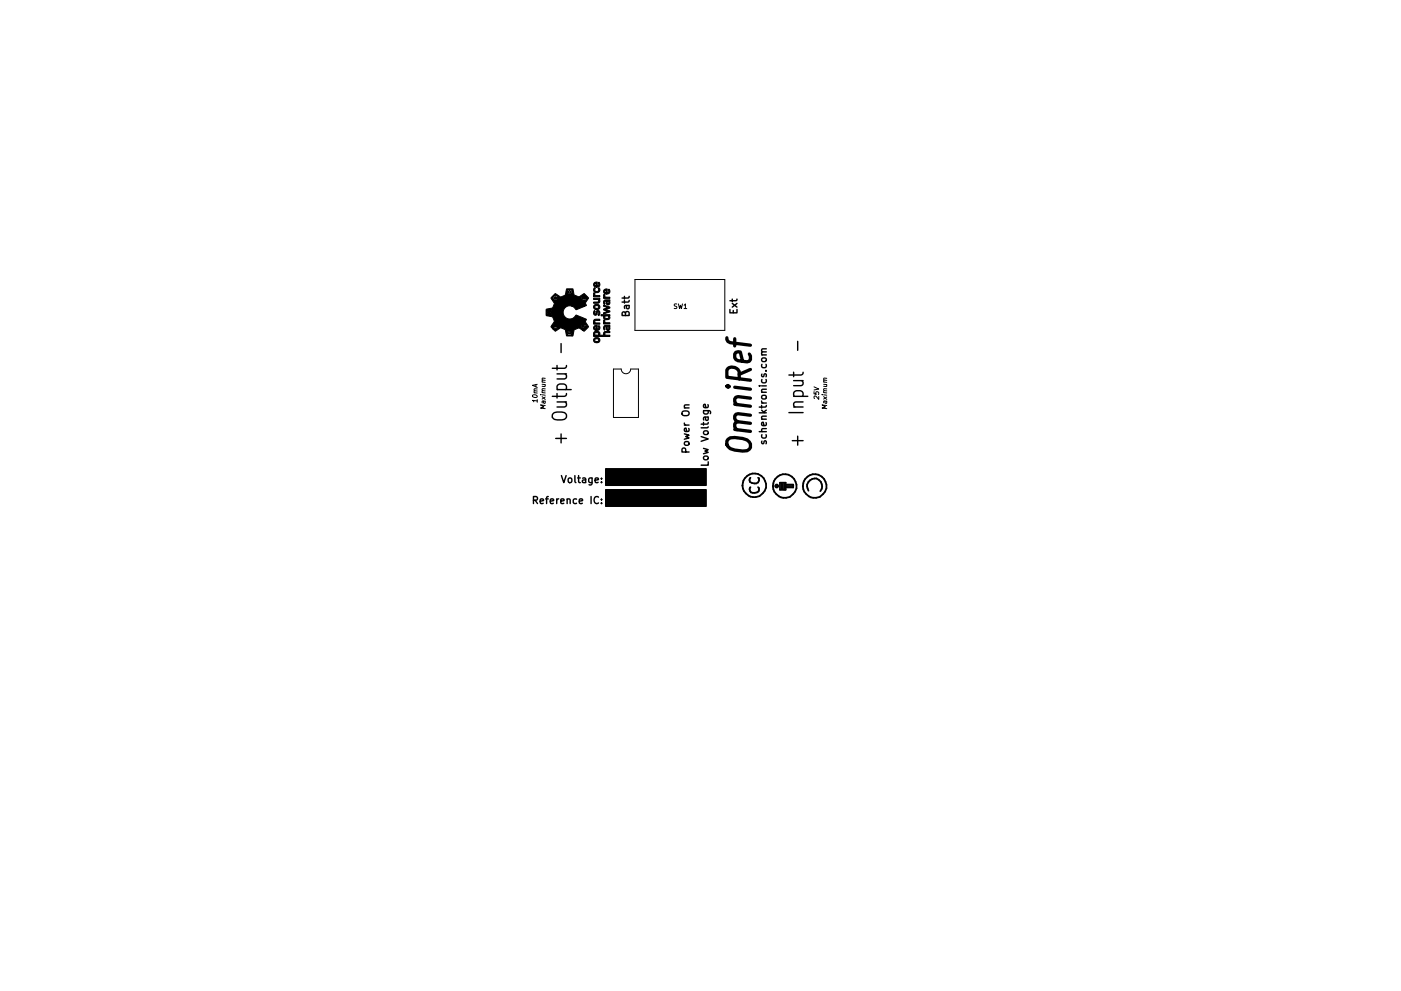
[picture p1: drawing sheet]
<svg xmlns="http://www.w3.org/2000/svg" width="297mm" height="210mm" viewBox="0 0 297 210" stroke-linecap="round" stroke-linejoin="round" font-family="sans-serif">
<g fill="none" stroke="#000" stroke-width=".3">
<path d="M118.1 77.5v1M118.1 79.3h2M119 72.9v1.9M119.8 79.3a.61 .61 0 0 1 .2 1l-1.9 .1M120.1 77.5l-.1 .5-.3 .1h-2.6M132.4 62.9v.5M132.4 63.7v.6M132.6 66.4l.3-.3 .4 .1 .1 .2v.5h-1.5l.1-.7h.3l.2 .1 .1 .6M132.8 64.8v.5l.2 .2 .4-.2-.1-.5M133.4 64.8l-.9 .1v.5M133.4 63.7l-.2 .4h-1.3M133.4 62.9l-.2 .3h-1.3"/>
<path d="M154.8 65.7v.7h1.5v-.7M155.3 64.4l1 .8M155.3 63.4v.6M155.5 65.9v.5M156.3 63.4l-.3 .4h-1.2M156.3 64.4l-1 .8M161.5 75.3h1M161.5 79.4v.3l.2 .2h.2l.1-.5h.4v.5M161.5 77.3v.4l.3 .3 .6-.1v-.6M161.6 76h.7l.2 .2-.1 .4-.2 .1h-.6l-.1-.3zM162.3 78.7h.2M162.5 74.7h-1v.4l.1 .2"/>
<path d="M162.5 74l-1 .1v.3l.2 .3M168.3 79v.9M169.1 72.4v1.9M170.3 79l-.2 .4-.3 .2h-2.5M117.2 87.8a2.46 2.46 0 0 1 2.8 0l.1 .2-.1 .7a2.46 2.46 0 0 1-2.8 0l-.1-.2zM117.8 93h2.3M118.1 85.3h2M118.1 83.5v.9M118.1 82.7h3M118.2 82.7l-.1-.8 .6-.4h.8l.5 .2 .1 .2-.1 .8M119 92.1v1.9M119.8 85.3a.61 .61 0 0 1 .2 .9l-1.9 .2"/>
<path d="M120.1 83.5l-.1 .5-.3 .1h-2.6M144.7 87.4a.96 .96 0 0 1 1.4 .1 .5 .5 0 0 1-.5 .7h-.5a.5 .5 0 0 1-.5-.3 .5 .5 0 0 1 .1-.5zM145.1 92l1 .3-.7 .3 .7 .3-1 .3M145.1 89.8l.3 .4M145.1 90.2h1M145.1 86.5h1M145.2 93.8h.8l.1 .2-.1 .3-.2 .2-.6-.1-.1-.2zM145.4 95.9l-.1-.7-.2-.2-.4 .1-.1 .8h1.5M146 90.9l.1 .4-.2 .2h-.7v-.6l.3-.1 .1 .7M146.1 85.9l-.9 .1-.1 .3 .1 .2M148.7 92.6l1.5 .5-1.5 .5M149.2 95.1l1 .3-.8 .3 .8 .3-1 .3"/>
<path d="M149.2 87.1h1.2l.3 .3-.1 .4M149.2 89.6v.6M149.2 87.1v.5l.2 .2 .7-.1v-.6M149.3 96.8h.7l.2 .3-.1 .3-.2 .2-.6-.1-.1-.2zM149.3 91.5h.7l.2 .2-.1 .4-.2 .1-.6-.1-.1-.2zM149.5 88.5l.1 .5 .2 .2 .4-.2-.1-.5M150.1 85.8l.1 .5-.3 .2-.7-.1v-.6h.3l.2 .7M150.2 98v.7h-1.5M150.2 90.6l-.3 .2h-1.2M150.2 89.6l-.3 .4h-1.2M150.2 88.5l-1 .1v.5M161 81.9h.1"/>
<path d="M161 91.6h1.5M161 87.6h1.5M161.5 85.1l.3 .4M161.5 88.9h1M161.5 87l.5 .6M161.5 86v.6M161.5 85.5h1M161.5 83.2h1M161.5 81.9h1M161.5 93.6v.3l.2 .3 .2-.1 .1-.5h.4v.6M161.5 92.2v.5l.3 .2 .6-.1v-.6M161.5 80.5v.4l.3 .3 .6-.1v-.6"/>
<path d="M161.6 83.9h.7l.2 .3-.1 .3-.2 .2-.6-.1-.1-.2zM162.4 89.7l.1 .4-.2 .2-.8-.1v-.5l.3-.1 .2 .7M162.5 90.9l-1 .1v.4l.1 .2M162.5 88.3l-1 .1v.3l.1 .2M162.5 86l-.2 .4h-1.3M162.5 82.6l-1 .1v.3l.1 .2M162.5 87l-.6 .4M167.3 87.5h3M168 93.5h2.3M168.3 86.4h2M168.3 84.1h3M168.3 80.8h2"/>
<path d="M168.4 84.1l-.1-.7 .5-.5h.9l.4 .2 .2 .3-.2 .7M169.1 92.5v1.9M170 80.8a.61 .61 0 0 1 .1 .9l-1.8 .1M170.3 85.3l-1.9 .1a.61 .61 0 0 0 .2 1M113.1 106.1h.7l.2-.3-.1-.3-.8-.2v1.5M113.5 106.1l.5 .7M114.5 106.3l.7-.1v-.3l-.5-.1-.2 .3 .1 .7h.6M115.7 105.8h.5M116.2 105.3l-.3 .3v1.2M116.7 106.3l.7-.1-.1-.3-.4-.1-.2 .3v.7h.6M118 105.8v1M118.5 105.8l-.5 .3"/>
<path d="M118.9 106.3l.7-.1-.1-.3-.4-.1-.2 .3 .1 .7h.5M119 100.9l.5 1.5 .5-1.5M120.2 106l.3-.2 .3 .1 .1 .9M120.2 105.8v1M120.5 101.5l.2-.1 .5 .1v.6l-.1 .2-.4 .1-.2-.1zM121.9 100.9v1.3l.2 .2M122.2 105.9l-.4-.1-.3 .3 .2 .7h.5M122.5 101.4h.5M122.7 100.9v1.3l.3 .2M122.8 106.3l.7-.1v-.3l-.5-.1-.2 .3 .1 .7h.6M123.5 101.5h.6l.1 .9M124.2 101.8h-.5l-.2 .2 .2 .4 .5-.1"/>
<path d="M125.3 105.3v1.5M125.5 101.4v1.2l-.3 .3-.3-.1M125.5 101.5l-.4-.1-.3 .3 .2 .6h.5M126.2 101.9l.7-.1-.1-.3-.4-.1-.2 .2v.7h.6M126.9 105.5a.71 .71 0 0 0-1 .5 .71 .71 0 0 0 .7 .8l.3-.1M127.5 102.3v.1M127.5 101.5v.1M127.5 106.7v.1M127.5 105.9v.2"/>
</g>
<g fill="none" stroke="#000" stroke-width=".21">
<path d="M134.6 59.3h19.1v10.8h-19.1zM130.1 78.3h1.6a1 1 0 0 0 1 1 1 1 0 0 0 1-1h1.7v10.3h-5.3zM143.5 64.5l-.5 .1a.42 .42 0 0 0 .5 .5l-.1 .3h-.5M143.8 64.5l.3 1 .2-.7 .2 .7 .2-1M145 64.8l.3-.3v1M145 65.5h.6M112.9 83.8a.49 .49 0 0 1 .7-.1 .49 .49 0 0 1 .2 .6 .52 .52 0 0 1-.6 .1 .52 .52 0 0 1-.3-.6zM113.2 83.3l.7 .1M113.6 81.6v.5M113.9 85.1l-1-.2 .3 .4M113.9 83l-.6-.1v.4M113.9 82.5h-.6l.1 .4"/>
<path d="M113.9 81.5l-1 .2 1 .5M113.9 84.8v.5M114.6 83.7h.1M114.9 84.1l.7 .7M114.9 83.8h.7M114.9 83.3l.7 .1M114.9 81.5l.7 .1M114.9 81l.7 .1M115.2 85.1l.1 .4 .2 .1 .1-.1v-.4M115.5 81.6l.1 .4h-.7M115.6 86l-1-.1 .7 .4-.7 .3 1 .1M115.6 85.1h-.6v.4"/>
<path d="M115.6 82.9h-.6v.4M115.6 82.5h-.6l.1 .4M115.6 80.7h-.6v.4M115.6 80.3l-.6-.1 .1 .4M115.6 84.2l-.7 .5M172.6 83.1v.5l.5 .1-.1-.5h.5v.5M172.6 82.1l1 .4-1 .2M173.6 84.1v.6l-.7-.7-.3 .2 .1 .4M174.3 83.7h.1M174.6 84.1l.7 .7M174.6 83.8h.7M174.6 83.3l.7 .1"/>
<path d="M174.6 81.5l.7 .1M174.6 81l.7 .1M174.9 85.1l.1 .4 .1 .1 .2-.1-.1-.4M175.2 81.6v.4h-.6M175.3 86l-1-.1 .7 .4-.7 .3 1 .1M175.3 85.1h-.6v.4M175.3 82.9h-.6v.4M175.3 82.5h-.6l.1 .4M175.3 80.7h-.6v.4M175.3 80.3l-.6-.1 .1 .4M175.3 84.2l-.7 .5"/>
</g>
<g fill="none" stroke="#000" stroke-width=".7">
<path d="M154.1 71.7v.3l.2 .5 .5 .2 4.3 .5M155.8 71.9v1.5M158.9 75.1l.2 .4v.8l-.2 .3-.5 .2-1.9-.3-.5-.2-.2-.4v-.8l.2-.3 1-.1 .4 2M159.1 78.4l-2.4 1M154.1 81.9l.2 .3 .3-.2-.3-.2-.2 .1 .5 .1M154.3 93.2l.5-.3a5 5 0 0 1 4.1 .9l.2 .4v.8l-.7 .6a5 5 0 0 1-4.1-.9l-.2-.4v-.7zM155.8 91.1l3.3 .4M155.8 85.8l3.3 .4M155.8 82.2l3.3 .4M156.7 80.4v-1.6a1.51 1.51 0 0 0-2.6-.3v1.5l5 .7M159.1 89.8l-2.6-.3-.5 .1a1 1 0 0 0 .2 1.6M159.1 88.1l-2.6-.3-.5 .1-.2 .4v.5l.2 .4 .5 .3"/>
<path d="M159.1 84.5l-2.6-.3-.5 .1a1 1 0 0 0 .2 1.5"/>
</g>
<g fill="none" stroke="#000" stroke-width=".38">
<path d="M159.1 101.4a.66 .66 0 0 0-.1 .9 1.07 1.07 0 0 0 1.3 .3 1.07 1.07 0 0 0 .6-1.1l-.2-.1M159.1 103.4a.78 .78 0 0 0 0 .9 .78 .78 0 0 0 .9 .3l.5-.1a.67 .67 0 0 0 .2-1.1M164.5 103.1h.4M165.4 102.4h1.2v1.5h-1.2zM165.7 102.5v1.3M166 102.6v1.2M166.3 102.6v1.3M166.6 102.8h1.6v.6h-1.5M166.7 103.1h1.3M171.4 104.1a1.62 1.62 0 0 1 .2-2.2 1.62 1.62 0 0 1 2.3 .1 1.62 1.62 0 0 1 0 2.2"/>
<circle cx="159.9" cy="103" r="2.51"/>
<circle cx="164.7" cy="103.1" r=".32"/>
<circle cx="166.4" cy="103.1" r="2.51"/>
<circle cx="172.7" cy="103.1" r="2.51"/>
</g>
<g fill="#000" stroke="#000" stroke-width=".21">
<path d="M117.4 62.6l.3-.3 .6 .3a1 1 0 0 0 1.6-.3l.2-1h.9a.42 .42 0 0 1 .5 0 .42 .42 0 0 1 .1 .5 .94 .94 0 0 0 1 1.1l.2 .1 .6-.4a.43 .43 0 0 1 .5-.3 .43 .43 0 0 1 .3 .3l.6 .6-.3 .5a.65 .65 0 0 0-.2 1.1l-.5 .2v-1.3a.54 .54 0 0 0 .5-.8l-.2 .1a.32 .32 0 0 1-.1 .4 .32 .32 0 0 1-.4-.1 .32 .32 0 0 1 0-.4h-.2l-.1 .3 .2 .4 .3 .1v1.3l-.2 .1a1.95 1.95 0 0 1-1.6 .5l-.7-.6v-3.3l-.2-.2-.3 .1-.3-.1-.2 .2v.6h1v2.7l-.2-.1a1.42 1.42 0 0 0-1.6 1 1.42 1.42 0 0 0 .9 1.8 1.42 1.42 0 0 0 1.8-.9l2.1 .9a.65 .65 0 0 0 .2 1.1l.3 .5-.9 1-.3-.1v-.5l.2-.1 .2-.4 .2 .1-.1 .4a.38 .38 0 0 0 .3-.5 .38 .38 0 0 0-.5-.2 .38 .38 0 0 0-.2 .5l-.1-.5h-.2v.5l.2 .2v.5l-.2-.2a1.12 1.12 0 0 0-1.7 .1l-.2 1.2h-.2v-.5h-.4v-.1a.35 .35 0 0 0-.4-.4 .35 .35 0 0 0-.2 .5v.3h1v.2h-1.2l-.1-.7a1 1 0 0 0-1.5-.8l-.8 .5-.4-.4v-.3h1l-.1-6.3a.5 .5 0 0 0-.5-.6 .5 .5 0 0 0-.5 .6v.3h1v5.8h-.3v-.4h-.2v.4h-.2v-.5h-.2v1l-.5-.6 .4-.5a1.05 1.05 0 0 0-.2-1.6l-1-.2v-.2h.8v-.2h-.6l.5-.2v-.2l-.5-.2h.6v-.2h-.8v.3l.4 .2-.4 .2v.5l-.2-.2a1.14 1.14 0 0 1 .1-1.2l.2-.1a1.04 1.04 0 0 0 1.1-.3 .91 .91 0 0 0-.1-1.5l-.3-.5zM117.5 63a.32 .32 0 0 1 .4 0 .32 .32 0 0 1 .1 .3h-.6zM120.5 61.8l.2 .3h-.2zM120.5 70.6h.2l.1 .2h-.3zM120.9 61.8h.2v.3h-.2zM125.9 67.9l.3-.2h1v.3h-.5a.36 .36 0 0 0-.4 0 .36 .36 0 0 0 0 .5h.9v.3h-1.3v-.3h.1l-.2-.3zM126.1 61l.1 .2a.38 .38 0 0 0 .1 .5 .38 .38 0 0 0 .5 0 .38 .38 0 0 0 0-.5l.2-.2a.64 .64 0 0 1 0 .9 .64 .64 0 0 1-.9 0 .64 .64 0 0 1 0-.9zM126 65.9l.2 .1-.1 .6 .3-.1a.48 .48 0 0 1 .5-.7 .48 .48 0 0 1 .3 .8l-.2 .4-.2-.2 .1-.5-.2-.2a.59 .59 0 0 1-.7 .7l-.2-.5zM126 69.2l.6-.2 .1 .9a.38 .38 0 0 0 .2-.7 .44 .44 0 0 1 .4 .3 .44 .44 0 0 1-.3 .5l-.6 .1v-.7a.26 .26 0 0 0-.4 .2 .26 .26 0 0 0 .4 .3v.2a.53 .53 0 0 1-.5-.3 .53 .53 0 0 1 .1-.6zM126 71.8a.63 .63 0 0 1 .9-.1 .63 .63 0 0 1 0 1h-.4v-.2a.34 .34 0 0 0 .4-.4 .34 .34 0 0 0-.5-.2 .29 .29 0 0 0-.3 .3 .29 .29 0 0 0 .4 .3v.2h-.4a.55 .55 0 0 1-.1-.9zM126 60l.6-.2v.9a.35 .35 0 0 0 .3-.3 .35 .35 0 0 0-.1-.3l.2-.2a.61 .61 0 0 1 .1 .7 .61 .61 0 0 1-.7 .3l-.1-.8a.29 .29 0 0 0-.2 .3 .29 .29 0 0 0 .3 .3v.2a.54 .54 0 0 1-.5-.3 .54 .54 0 0 1 .1-.6zM126 70.4a.64 .64 0 0 1 .8-.1 .64 .64 0 0 1 .3 .8h1a.53 .53 0 0 1 0-.7 .53 .53 0 0 1 .7-.1h.5v.3h-.4a.35 .35 0 0 0-.5 0 .35 .35 0 0 0 0 .5h.9v.3h-2.8v-.3a.32 .32 0 0 0 .4-.4 .32 .32 0 0 0-.5-.1 .28 .28 0 0 0-.3 .3 .28 .28 0 0 0 .4 .2v.3h-.6v-.3h.1a.45 .45 0 0 1 0-.7z"/>
<path d="M126 64.8a.65 .65 0 0 1 .9-.2 .65 .65 0 0 1 .1 1l-.5 .1v-.3a.34 .34 0 0 0 .4-.3 .34 .34 0 0 0-.5-.2h-.2a.3 .3 0 0 0-.1 .4 .3 .3 0 0 0 .4 .1v.3l-.5-.2a.56 .56 0 0 1 0-.7zM125.9 62.1l.3 .2v.4h1v.3h-1.3v-.3h.1l-.2-.3zM125.9 63.3h1.3v.2h-.2a.54 .54 0 0 1 0 .7 .54 .54 0 0 1-.7 .1h-.4v-.2h.4a.35 .35 0 0 0 .5 0 .35 .35 0 0 0 0-.5l-.9-.1zM128 62.4l.2 .1a.44 .44 0 0 0 .2 .5 .44 .44 0 0 0 .5 .1h.4v.2h-1.3v-.2l.1-.1-.1-.3zM128.1 69.2l1.2-.2-.1 .3a.49 .49 0 0 1-.3 .8l.2-.6-.2-.2h-.2v.3l.2 .5-.3-.2-.1-.6-.3 .1 .1 .4-.2 .2a.69 .69 0 0 1 0-.8zM128.1 63.7l1.2-.1-.1 .3a.49 .49 0 0 1 .1 .5 .49 .49 0 0 1-.4 .3l.2-.5-.1-.3h-.3l.2 .8-.3-.2-.1-.6-.3 .1 .1 .4-.2 .2-.1-.5zM128.1 61.5l.6-.2 .1 .8 .3-.2-.1-.4 .1-.1a.57 .57 0 0 1 .2 .7 .57 .57 0 0 1-.8 .3v-.8l-.2 .1a.29 .29 0 0 0-.1 .3 .29 .29 0 0 0 .3 .1v.3a.54 .54 0 0 1-.5-.3 .54 .54 0 0 1 .1-.6zM128.1 67.9l.2 .1a.38 .38 0 0 0 .1 .5 .38 .38 0 0 0 .5 0h.4v.2h-1.3v-.2h.1l-.1-.4zM128 64.7l1.3 .4v.3l-.9 .3 .9 .3v.2l-1.3 .4v-.3l.9-.2-.9-.3v-.2l.9-.3-.9-.3zM127.4 66.8h1.9v.2h-.1a.5 .5 0 0 1 0 .6 .5 .5 0 0 1-.6 .2v-.2a.3 .3 0 0 0 .5-.3 .3 .3 0 0 0-.5-.3 .29 .29 0 0 0-.4 .3 .29 .29 0 0 0 .4 .3v.2a.48 .48 0 0 1-.6-.2 .48 .48 0 0 1 .1-.6h-.7z"/>
</g>
<path d="M128.4 103.9h21.3v3.5h-21.3zM128.4 99.4h21.3v3.6h-21.3z" fill="#000" stroke="#000" stroke-width=".25"/>
</svg>
